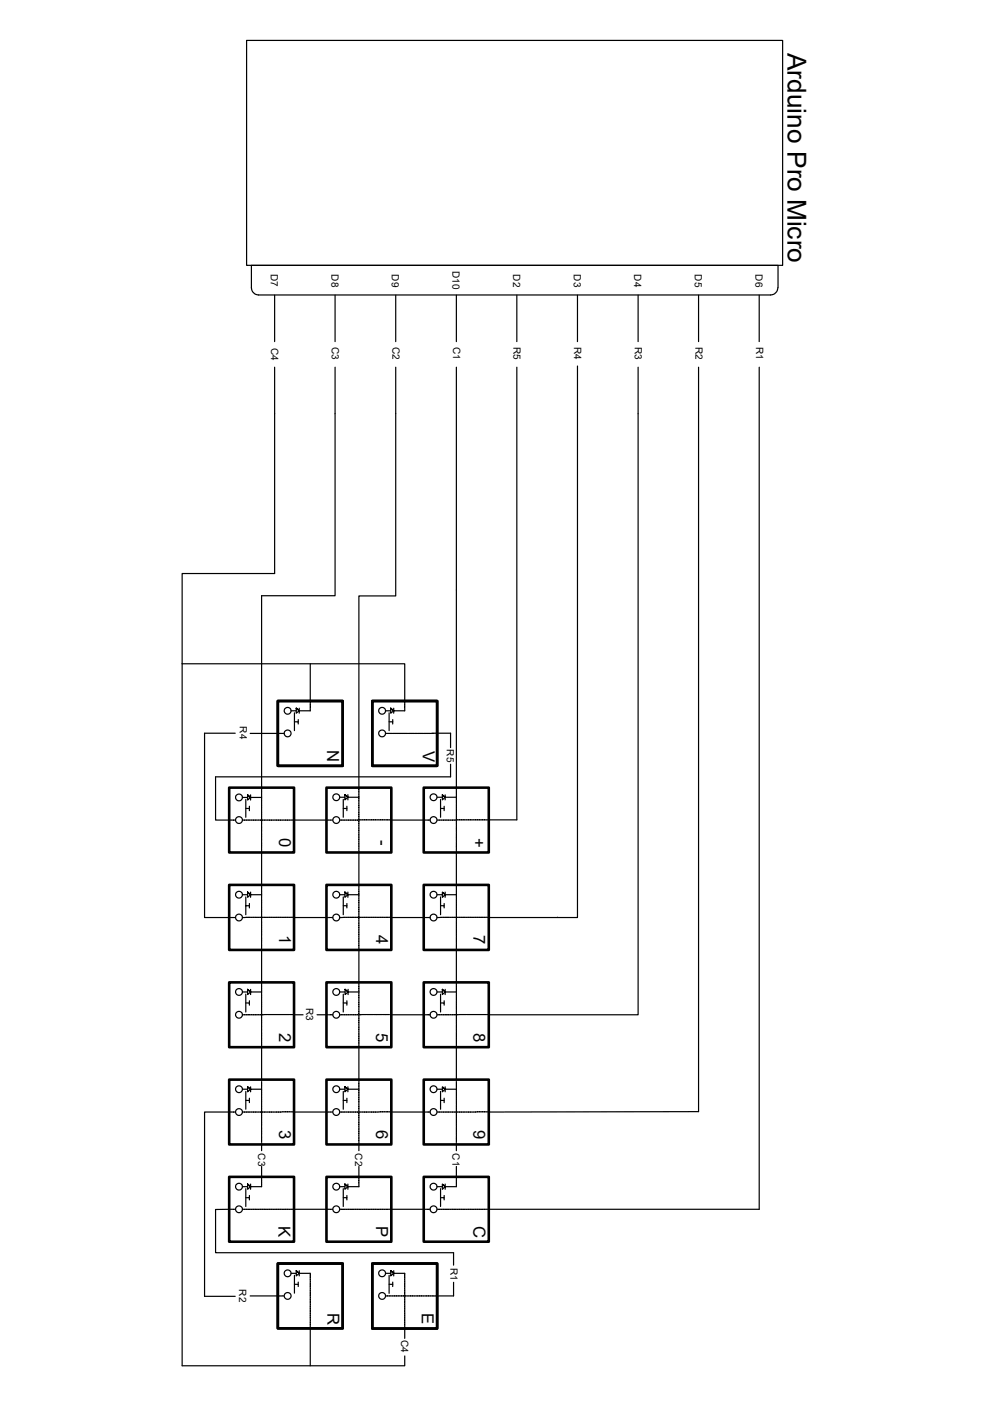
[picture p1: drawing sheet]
<svg xmlns="http://www.w3.org/2000/svg" width="210mm" height="297mm" viewBox="0 0 210 297" stroke-linecap="round" stroke-linejoin="round" font-family="sans-serif">
<defs><g id="words">
<text font-size="5.5" x="166.6" y="11.1" transform="rotate(90 166.6 11.1)">Arduino Pro Micro</text>
<g font-size="3.5">
<text x="69.2" y="158.7" transform="rotate(90 69.2 158.7)">N</text>
<text x="89.4" y="158.8" transform="rotate(90 89.4 158.8)">V</text>
<text x="59" y="177.3" transform="rotate(90 59 177.3)">0</text>
<text x="79.8" y="177.8" transform="rotate(90 79.8 177.8)">-</text>
<text x="100.2" y="177.3" transform="rotate(90 100.2 177.3)">+</text>
<text x="59" y="197.9" transform="rotate(90 59 197.9)">1</text>
<text x="79.6" y="197.9" transform="rotate(90 79.6 197.9)">4</text>
<text x="100.2" y="197.9" transform="rotate(90 100.2 197.9)">7</text>
<text x="59" y="218.5" transform="rotate(90 59 218.5)">2</text>
<text x="79.6" y="218.5" transform="rotate(90 79.6 218.5)">5</text>
<text x="100.2" y="218.5" transform="rotate(90 100.2 218.5)">8</text>
<text x="59" y="239.1" transform="rotate(90 59 239.1)">3</text>
<text x="79.6" y="239.1" transform="rotate(90 79.6 239.1)">6</text>
<text x="100.2" y="239.1" transform="rotate(90 100.2 239.1)">9</text>
<text x="58.9" y="259.4" transform="rotate(90 58.9 259.4)">K</text>
<text x="79.5" y="259.4" transform="rotate(90 79.5 259.4)">P</text>
<text x="100.1" y="259.4" transform="rotate(90 100.1 259.4)">C</text>
<text x="69.3" y="277.7" transform="rotate(90 69.3 277.7)">R</text>
<text x="89.2" y="277.7" transform="rotate(90 89.2 277.7)">E</text>
</g>
<g font-size="2.1">
<text x="57.3" y="57.9" transform="rotate(90 57.3 57.9)">D7</text>
<text x="70.1" y="58" transform="rotate(90 70.1 58)">D8</text>
<text x="82.9" y="58" transform="rotate(90 82.9 58)">D9</text>
<text x="95.7" y="57.3" transform="rotate(90 95.7 57.3)">D10</text>
<text x="108.5" y="58" transform="rotate(90 108.5 58)">D2</text>
<text x="121.4" y="58" transform="rotate(90 121.4 58)">D3</text>
<text x="134.2" y="58" transform="rotate(90 134.2 58)">D4</text>
<text x="147" y="58" transform="rotate(90 147 58)">D5</text>
<text x="159.8" y="58" transform="rotate(90 159.8 58)">D6</text>
<text x="57.4" y="73.5" transform="rotate(90 57.4 73.5)">C4</text>
<text x="70.2" y="73.4" transform="rotate(90 70.2 73.4)">C3</text>
<text x="83" y="73.4" transform="rotate(90 83 73.4)">C2</text>
<text x="95.8" y="73.4" transform="rotate(90 95.8 73.4)">C1</text>
<text x="108.6" y="73.4" transform="rotate(90 108.6 73.4)">R5</text>
<text x="121.5" y="73.4" transform="rotate(90 121.5 73.4)">R4</text>
<text x="134.3" y="73.4" transform="rotate(90 134.3 73.4)">R3</text>
<text x="147.1" y="73.4" transform="rotate(90 147.1 73.4)">R2</text>
<text x="159.9" y="73.4" transform="rotate(90 159.9 73.4)">R1</text>
<text x="50.8" y="153.7" transform="rotate(90 50.8 153.7)">R4</text>
<text x="94.5" y="158.5" transform="rotate(90 94.5 158.5)">R5</text>
<text x="64.8" y="213.2" transform="rotate(90 64.8 213.2)">R3</text>
<text x="54.6" y="244" transform="rotate(90 54.6 244)">C3</text>
<text x="75.1" y="244" transform="rotate(90 75.1 244)">C2</text>
<text x="95.7" y="244" transform="rotate(90 95.7 244)">C1</text>
<text x="95.3" y="268.3" transform="rotate(90 95.3 268.3)">R1</text>
<text x="50.6" y="272.8" transform="rotate(90 50.6 272.8)">R2</text>
<text x="84.8" y="283.5" transform="rotate(90 84.8 283.5)">C4</text>
</g>
</g></defs>
<g fill="none" stroke="#000" stroke-width=".25">
<path d="M52.2 8.6h113.3v47.5h-113.3zM58.1 77.7v43.6h-19.6v19.1M58.1 62.4v9.9M70.9 77.7v48.3h-15.6v41M70.9 62.4v9.9M83.7 77.7v48.4h-7.8v40.9M83.7 62.4v9.9M96.5 62.4v9.9M96.5 77.7v89.3M109.3 62.4v9.9M109.3 77.7v95.7h-6.3M122.1 77.4v116.7"/>
<path d="M122.1 62.4v9.9M135 77.7v137h-31.6M135 62.4v9.9M147.7 62.4v9.9M147.7 77.7v157.5h-44.7M160.6 62.4v9.9M160.6 77.7v178.1h-57.6M164.5 60.9v-4.8h-111.3v4.8a1.6 1.6 0 0 0 1.5 1.5h108.3a1.6 1.6 0 0 0 1.5-1.5M38.5 140.4h47.1v8.1M38.5 140.4v148.5h47.1v-2M49.7 155.1h-6.4v39h5.6M52.9 155.2h6.2"/>
<path d="M59.2 155.2h.4M59.7 155.2h.4M61.6 150.4h1.1M62.3 152.7h.8v.5M62.3 150.8v3.8M62.7 149.8v1.1l.6-.5-.6-.6 .6 .6h2.3v-.3M63.1 152.2v.5M63.3 149.8v1.1M65.6 140.4v8.1M65.6 148.7v.4M65.6 149.1v.4M65.6 149.6v.4"/>
<path d="M81.5 155.2h.5M81.6 150.4h1M82 155.2h.4M82.3 152.7h.8v.5M82.3 150.8v3.8M82.5 155.2h.4M82.6 149.8v1.1l.7-.5-.7-.6 .7 .6h2.3v-.3M83 155.2h.4M83.1 152.2v.5M83.3 149.8v1.1M83.5 155.2h.4M83.9 155.2h.4"/>
<path d="M84.4 155.2h.4M84.9 155.2h.4M85.4 155.2h.4M85.6 148.6v.5M85.6 149.1v.4M85.6 149.6v.4M85.9 155.2h.3M86.4 155.2h.3M86.8 155.2h.4M87.3 155.2h.4M87.8 155.2h.4M88.3 155.2h.3"/>
<path d="M88.7 155.2h.4M89.2 155.2h.4M89.7 155.2h.4M90.2 155.2h.4M90.6 155.2h.4M91.5 155.1l-.4 .1M91.6 155.1h.4M92.1 155.1h3.2v3.1M48.9 173.5h.4M49.4 173.5h.4M51.3 173.5h.4M51.3 168.7h1.1"/>
<path d="M51.8 173.5h.4M52 171h.7v.5M52 169.1v3.8M52.2 173.5h.4M52.4 168.1v1.1l.6-.5-.6-.6 .6 .6h2.3M52.7 173.5h.4M52.7 170.6v.4M53 168.1v1.1M53.2 173.5h.4M53.7 173.5h.4M54.1 173.5h.4M54.7 173.5h.3"/>
<path d="M55.1 173.5h.4M55.3 167.1v.4M55.3 167.6v.3M55.3 168.1v.3M55.3 168.5v.4M55.3 169v.4M55.3 169.5v.3M55.3 170v.3M55.3 170.4v.4M55.3 170.9v.4M55.3 171.4v.4M55.3 171.9v.4"/>
<path d="M55.3 172.3v.4M55.3 172.8v.4M55.3 173.3v.4M55.3 173.8v.4M55.3 174.2v.4M55.3 174.8v.3M55.3 175.2v.4M55.3 175.7v.4M55.3 176.2v.4M55.3 176.7v.3M55.3 177.1v.4M55.3 177.6v.4"/>
<path d="M55.3 178.1v.4M55.3 178.6v.3M55.3 179v.4M55.3 179.5v.4M55.6 173.5h.4M56 173.5h.4M56.6 173.5h.3M57 173.5h.4M57.5 173.5h.4M58 173.5h.4M58.5 173.5h.3M58.9 173.5h.4"/>
<path d="M59.4 173.5h.4M59.9 173.5h.4M60.4 173.5h.3M60.8 173.5h.4M61.3 173.5h.4M61.8 173.5h7.6M69.5 173.5h.4M70 173.5h.4M71.8 173.5h.5M71.8 168.7h1.1M72.3 173.5h.4M72.6 171h.8v.5"/>
<path d="M72.6 169.1v3.8M72.8 173.5h.4M72.9 168.1v1.1l.7-.5-.7-.6 .7 .6h2.3M73.3 173.5h.4M73.4 170.6v.4M73.6 168.1v1.1M73.8 173.5h.4M74.3 173.5h.3M74.7 173.5h.4M75.2 173.5h.4M75.9 167.1v.4M75.9 167.6v.3"/>
<path d="M75.9 168.1v.3M75.9 168.5v.4M75.9 169v.4M75.9 169.5v.3M75.9 170v.3M75.9 170.4v.4M75.9 170.9v.4M75.9 171.4v.4M75.9 171.9v.4M75.9 172.3v.4M75.9 172.8v.4M75.9 173.3v.4"/>
<path d="M75.9 173.8v.4M75.9 174.2v.4M75.9 174.8v.3M75.9 175.2v.4M75.9 175.7v.4M75.9 176.2v.4M75.9 176.7v.3M75.9 177.1v.4M75.9 177.6v.4M75.9 178.1v.4M75.9 178.6v.3M75.9 179v.4"/>
<path d="M75.9 179.5v.4M76.1 173.4l-.4 .1M76.2 173.4h.3M76.7 173.4h.3M77.1 173.4h.4M77.6 173.4h.4M78.1 173.4h.4M78.6 173.4h.4M79 173.4h.4M79.5 173.4h.4M80 173.4h.4M80.5 173.4h.4"/>
<path d="M80.9 173.4h.4M81.4 173.4h.4M81.9 173.4h.4M82.4 173.4h.4M82.8 173.5h7.2M90.1 173.5h.4M90.6 173.5h.4M92.5 168.7h1.1M92.5 173.5h.3M92.9 173.5h.4M93.2 171h.7v.5M93.2 169.1v3.8"/>
<path d="M93.4 173.5h.4M93.6 168.1v1.1l.5-.5-.5-.6 .5 .6h2.4M93.9 173.5h.4M93.9 170.6v.4M94.1 168.1v1.1M94.4 173.5h.3M94.8 173.5h.4M95.3 161.7v2.6h-49.7v9.2h3.3M95.3 173.5h.4M95.8 173.5h.4M96.5 167.1v.4M96.5 167.6v.3"/>
<path d="M96.5 168.1v.3M96.5 168.5v.4M96.5 169v.4M96.5 169.5v.3M96.5 170v.3M96.5 170.4v.4M96.5 170.9v.4M96.5 171.4v.4M96.5 171.9v.4M96.5 172.3v.4M96.5 172.8v.4M96.5 173.3v.4"/>
<path d="M96.5 173.8v.4M96.5 174.2v.4M96.5 174.8v.3M96.5 175.2v.4M96.5 175.7v.4M96.5 176.2v.4M96.5 176.7v.3M96.5 177.1v.4M96.5 177.6v.4M96.5 178.1v.4M96.5 178.6v.3M96.5 179v.4"/>
<path d="M96.5 179.5v.4M96.6 173.4l-.3 .1M96.8 173.4h.4M97.2 173.4h.4M97.7 173.4h.4M98.2 173.4h.4M98.7 173.4h.4M99.1 173.4h.4M99.6 173.4h.4M100.1 173.4h.4M100.6 173.4h.4M101 173.4h.4"/>
<path d="M101.5 173.4h.4M102 173.4h.4M102.5 173.4h.4M48.9 194.1h.4M49.4 194.1h.4M51.3 194.1h.4M51.3 189.3h1.1M52 189.7v3.8M52 191.6h.3M52.2 194.1h-.4M52.2 194.1h.4M52.4 188.7v1.1l.6-.5-.6-.6 .6 .6h2.3"/>
<path d="M52.4 191.6h.3v.5M52.7 194.1h.4M52.7 191.1v.5M53 188.7v1.1M53.2 194.1h.4M53.7 194.1h.4M54.1 194.1h.4M54.7 194.1h.3M55.1 194.1h.4M55.3 180v7.6M55.3 187.7v.3M55.3 188.2v.4"/>
<path d="M55.3 188.6v.4M55.3 189.1v.4M55.3 189.6v.3M55.3 190.1v.4M55.3 190.5v.4M55.3 191v.4M55.3 191.5v.4M55.3 192v.4M55.3 192.4v.4M55.3 192.9v.4M55.3 193.4v.4M55.3 193.9v.4"/>
<path d="M55.3 194.4v.3M55.3 194.9v.3M55.3 195.3v.4M55.3 195.8v.4M55.3 196.3v.4M55.3 196.8v.3M55.3 197.2v.4M55.3 197.7v.4M55.3 198.2v.4M55.3 198.7v.4M55.3 199.1v.4M55.3 199.6v.4"/>
<path d="M55.6 194.1h.4M56 194.1h.4M56.6 194.1h.3M57 194.1h.4M57.5 194.1h.4M58 194.1h.4M58.5 194.1h.3M58.9 194.1h.4M59.4 194.1h.4M59.9 194.1h.4M60.4 194.1h.3M60.8 194.1h.4"/>
<path d="M61.3 194.1h.4M61.8 194.1h.4M69.4 194.1h-7.2M69.5 194.1h.4M70 194.1h.4M71.8 194.1h.5M71.8 189.3h1.1M72.6 191.6h.8v.5M72.6 189.7v3.8M72.7 194.1h-.4M72.8 194.1h.4M72.9 188.7v1.1l.7-.5-.7-.6 .7 .6h2.3"/>
<path d="M73.3 194.1h.4M73.4 191.1v.5M73.6 188.7v1.1M73.8 194.1h.4M74.3 194.1h.3M74.7 194.1h.4M75.2 194.1h.4M75.7 194.1h.4M75.9 180v7.6M75.9 187.7v.3M75.9 188.2v.4M75.9 188.6v.4"/>
<path d="M75.9 189.1v.4M75.9 189.6v.3M75.9 190.1v.4M75.9 190.5v.4M75.9 191v.4M75.9 191.5v.4M75.9 192v.4M75.9 192.4v.4M75.9 192.9v.4M75.9 193.4v.4M75.9 193.9v.4M75.9 194.4v.3"/>
<path d="M75.9 194.9v.3M75.9 195.3v.4M75.9 195.8v.4M75.9 196.3v.4M75.9 196.8v.3M75.9 197.2v.4M75.9 197.7v.4M75.9 198.2v.4M75.9 198.7v.4M75.9 199.1v.4M75.9 199.6v.4M76.2 194.1h.3"/>
<path d="M76.7 194.1h.3M77.1 194.1h.4M77.6 194.1h.4M78.1 194.1h.4M78.6 194.1h.4M79 194.1h.4M79.5 194.1h.4M80 194.1h.4M80.5 194.1h.4M80.9 194.1h.4M81.4 194.1h.4M81.9 194.1h.4"/>
<path d="M82.4 194.1h.4M90 194.1h-7.2M90.1 194.1h.4M90.6 194.1h.4M92.5 189.3h1.1M92.5 194.1h.3M93.2 191.6h.7v.5M93.2 189.7v3.8M93.3 194.1h-.4M93.4 194.1h.4M93.6 188.7v1.1l.5-.5-.5-.6 .5 .6h2.4M93.9 194.1h.4"/>
<path d="M93.9 191.1v.5M94.1 188.7v1.1M94.4 194.1h.3M94.8 194.1h.4M95.3 194.1h.4M95.8 194.1h.4M96.3 194.1h.3M96.5 187.7v.3M96.5 188.2v.4M96.5 188.6v.4M96.5 189.1v.4M96.5 189.6v.3"/>
<path d="M96.5 190.1v.4M96.5 190.5v.4M96.5 191v.4M96.5 191.5v.4M96.5 192v.4M96.5 192.4v.4M96.5 192.9v.4M96.5 193.4v.4M96.5 193.9v.4M96.5 194.4v.3M96.5 194.9v.3M96.5 195.3v.4"/>
<path d="M96.5 195.8v.4M96.5 196.3v.4M96.5 196.8v.3M96.5 197.2v.4M96.5 197.7v.4M96.5 198.2v.4M96.5 198.7v.4M96.5 199.1v.4M96.5 199.6v.4M96.5 180v7.6M96.8 194.1h.4M97.2 194.1h.4"/>
<path d="M97.7 194.1h.4M98.2 194.1h.4M98.7 194.1h.4M99.1 194.1h.4M99.6 194.1h.4M100.1 194.1h.4M100.6 194.1h.4M101 194.1h.4M101.5 194.1h.4M102 194.1h.4M102.5 194.1h.4M103 194.1h.4"/>
<path d="M103.4 194.1h18.7M117.9 194.1h.1M51.3 214.7h.4M51.3 209.8h1.1M51.8 214.7h.4M52 212.2h.7v.4M52 210.3v3.8M52.2 214.7h.4M52.4 209.3v1.1l.6-.6-.6-.5 .6 .5h2.3M52.7 214.7h.4M52.7 211.7v.5M53 209.3v1.1"/>
<path d="M53.2 214.7h.4M53.7 214.7h.4M54.1 214.7h.4M54.7 214.7h.3M55.1 214.7h.4M55.3 200.6v7.6M55.3 200.1v.4M55.3 208.2v.5M55.3 208.7v.4M55.3 209.2v.4M55.3 209.7v.4M55.3 210.2v.4"/>
<path d="M55.3 210.7v.3M55.3 211.1v.4M55.3 211.6v.4M55.3 212.1v.4M55.3 212.6v.3M55.3 213v.4M55.3 213.5v.4M55.3 214v.4M55.3 214.5v.3M55.3 215v.3M55.3 215.4v.4M55.3 215.9v.4"/>
<path d="M55.3 216.4v.3M55.3 216.9v.4M55.3 217.3v.4M55.3 217.8v.4M55.3 218.3v.4M55.3 218.8v.4M55.3 219.2v.4M55.3 219.7v.4M56 214.6l-.4 .1M56 214.6h.4M56.6 214.6h.3M57 214.6h.4"/>
<path d="M57.5 214.6h.4M58 214.6h.4M58.5 214.6h.3M58.9 214.6h.4M59.4 214.6h.4M59.9 214.6h.4M60.4 214.6h.3M60.8 214.6h.4M61.3 214.6h.4M61.8 214.6h.4M62.2 214.7h1.9M67.1 214.7h2.3"/>
<path d="M69.6 214.7h.3M70 214.7h.4M71.9 209.8h1.1M71.9 214.7h.4M72.3 214.7h.5M72.6 212.2h.8v.4M72.6 210.3v3.8M72.9 214.7h.3M73 209.3v1.1l.6-.6-.6-.5 .6 .5h2.3M73.3 214.7h.4M73.4 211.7v.5M73.6 209.3v1.1"/>
<path d="M73.8 214.7h.4M74.3 214.7h.4M74.8 214.7h.3M75.2 214.7h.4M75.7 214.7h.4M75.9 200.6v7.6M75.9 200.1v.4M75.9 208.2v.5M75.9 208.7v.4M75.9 209.2v.4M75.9 209.7v.4M75.9 210.2v.4"/>
<path d="M75.9 210.7v.3M75.9 211.1v.4M75.9 211.6v.4M75.9 212.1v.4M75.9 212.6v.3M75.9 213v.4M75.9 213.5v.4M75.9 214v.4M75.9 214.5v.3M75.9 215v.3M75.9 215.4v.4M75.9 215.9v.4"/>
<path d="M75.9 216.4v.3M75.9 216.9v.4M75.9 217.3v.4M75.9 217.8v.4M75.9 218.3v.4M75.9 218.8v.4M75.9 219.2v.4M75.9 219.7v.4M76.6 214.6l-.4 .1M76.7 214.6h.3M77.1 214.6h.4M77.6 214.6h.4"/>
<path d="M78.1 214.6h.4M78.6 214.6h.4M79.1 214.6h.4M79.5 214.6h.4M80 214.6h.4M80.5 214.6h.4M81 214.6h.4M81.4 214.6h.4M81.9 214.6h.4M82.4 214.6h.4M82.8 214.7h7.2M90.1 214.7h.4"/>
<path d="M90.6 214.7h.4M92.5 209.8h1.1M92.5 214.7h.3M92.9 214.7h.4M93.2 212.2h.7v.4M93.2 210.3v3.8M93.4 214.7h.4M93.6 209.3v1.1l.5-.6-.5-.5 .5 .5h2.4M93.9 214.7h.4M93.9 211.7v.5M94.1 209.3v1.1M94.4 214.7h.3"/>
<path d="M94.8 214.7h.4M95.3 214.7h.4M95.8 214.7h.4M96.3 214.7h.3M96.5 200.1v.4M96.5 208.2v.5M96.5 208.7v.4M96.5 209.2v.4M96.5 209.7v.4M96.5 210.2v.4M96.5 210.7v.3M96.5 211.1v.4"/>
<path d="M96.5 211.6v.4M96.5 212.1v.4M96.5 212.6v.3M96.5 213v.4M96.5 213.5v.4M96.5 214v.4M96.5 214.5v.3M96.5 215v.3M96.5 215.4v.4M96.5 215.9v.4M96.5 216.4v.3M96.5 216.9v.4"/>
<path d="M96.5 217.3v.4M96.5 217.8v.4M96.5 218.3v.4M96.5 218.8v.4M96.5 219.2v.4M96.5 219.7v.4M96.5 200.6v7.6M97.2 214.6l-.4 .1M97.2 214.6h.4M97.7 214.6h.4M98.2 214.6h.4M98.7 214.6h.4"/>
<path d="M99.1 214.6h.4M99.6 214.6h.4M100.1 214.6h.4M100.6 214.6h.4M101 214.6h.4M101.5 214.6h.4M102 214.6h.4M102.5 214.6h.4M103 214.6h.4M48.9 235.2h-5.6v39h6.4M48.9 235.2h.4M49.4 235.2h.4"/>
<path d="M51.3 235.2h.4M51.3 230.4h1.1M51.8 235.2h.4M52 232.8h.7v.5M52 230.9v3.8M52.2 235.2h.4M52.4 229.9v1.1l.6-.6-.6-.5 .6 .5h2.3M52.7 235.2h.4M52.7 232.3v.5M53 229.9v1.1M53.2 235.2h.4M53.7 235.2h.4"/>
<path d="M54.1 235.2h.4M54.7 235.2h.3M55.1 235.2h.4M55.3 221.1v7.6M55.3 220.2v.4M55.3 220.7v.4M55.3 228.9v.3M55.3 229.3v.4M55.3 229.8v.4M55.3 230.3v.4M55.3 230.8v.3M55.3 231.2v.4"/>
<path d="M55.3 231.7v.4M55.3 232.2v.4M55.3 232.7v.3M55.3 233.1v.4M55.3 233.6v.4M55.3 234.1v.4M55.3 234.6v.4M55.3 235.1v.4M55.3 235.5v.4M55.3 236v.4M55.3 236.5v.4M55.3 237v.4"/>
<path d="M55.3 237.4v.4M55.3 237.9v.4M55.3 238.4v.4M55.3 238.9v.4M55.3 239.4v.3M55.3 239.8v.4M55.6 235.2h.4M56 235.2h.4M56.6 235.2h.3M57 235.2h.4M57.5 235.2h.4M58 235.2h.4"/>
<path d="M58.5 235.2h.3M58.9 235.2h.4M59.8 235.2h-.4M59.9 235.2h.4M60.4 235.2h.3M60.8 235.2h.4M61.3 235.2h.4M61.8 235.2h.4M62.2 235.2h7.2M69.5 235.2h.4M70 235.2h.4M71.8 235.2h.5"/>
<path d="M71.8 230.4h1.1M72.3 235.2h.4M72.6 232.8h.8v.5M72.6 230.9v3.8M72.8 235.2h.4M72.9 229.9v1.1l.7-.6-.7-.5 .7 .5h2.3M73.3 235.2h.4M73.4 232.3v.5M73.6 229.9v1.1M73.8 235.2h.4M74.3 235.2h.3M74.7 235.2h.4"/>
<path d="M75.2 235.2h.4M75.7 235.2h.4M75.9 221.1v7.6M75.9 220.2v.4M75.9 220.7v.4M75.9 228.9v.3M75.9 229.3v.4M75.9 229.8v.4M75.9 230.3v.4M75.9 230.8v.3M75.9 231.2v.4M75.9 231.7v.4"/>
<path d="M75.9 232.2v.4M75.9 232.7v.3M75.9 233.1v.4M75.9 233.6v.4M75.9 234.1v.4M75.9 234.6v.4M75.9 235.1v.4M75.9 235.5v.4M75.9 236v.4M75.9 236.5v.4M75.9 237v.4M75.9 237.4v.4"/>
<path d="M75.9 237.9v.4M75.9 238.4v.4M75.9 238.9v.4M75.9 239.4v.3M75.9 239.8v.4M76.2 235.2h.3M76.7 235.2h.3M77.1 235.2h.4M77.6 235.2h.4M78.1 235.2h.4M78.6 235.2h.4M79 235.2h.4"/>
<path d="M79.5 235.2h.4M80.4 235.2h-.4M80.5 235.2h.4M80.9 235.2h.4M81.4 235.2h.4M81.9 235.2h.4M82.4 235.2h.4M82.8 235.2h7.2M90.1 235.2h.4M90.6 235.2h.4M92.5 230.4h1.1M92.5 235.2h.3"/>
<path d="M92.9 235.2h.4M93.2 232.8h.7v.5M93.2 230.9v3.8M93.4 235.2h.4M93.6 229.9v1.1l.5-.6-.5-.5 .5 .5h2.4M93.9 235.2h.4M93.9 232.3v.5M94.1 229.9v1.1M94.4 235.2h.3M94.8 235.2h.4M95.3 235.2h.4M95.8 235.2h.4"/>
<path d="M96.3 235.2h.3M96.5 220.2v.4M96.5 220.7v.4M96.5 228.9v.3M96.5 229.3v.4M96.5 229.8v.4M96.5 230.3v.4M96.5 230.8v.3M96.5 231.2v.4M96.5 231.7v.4M96.5 232.2v.4M96.5 232.7v.3"/>
<path d="M96.5 233.1v.4M96.5 233.6v.4M96.5 234.1v.4M96.5 234.6v.4M96.5 235.1v.4M96.5 235.5v.4M96.5 236v.4M96.5 236.5v.4M96.5 237v.4M96.5 237.4v.4M96.5 237.9v.4M96.5 238.4v.4"/>
<path d="M96.5 238.9v.4M96.5 239.4v.3M96.5 239.8v.4M96.5 221.1v7.6M96.8 235.2h.4M97.2 235.2h.4M97.7 235.2h.4M98.2 235.2h.4M98.7 235.2h.4M99.1 235.2h.4M99.6 235.2h.4M100.1 235.2h.4"/>
<path d="M101 235.2h-.4M101 235.2h.4M101.5 235.2h.4M102 235.2h.4M102.5 235.2h.4M48.9 255.8l-3.3 .1v9.1h50.3v2.6M48.9 255.8h.4M49.4 255.8h.4M51.3 255.8h.4M51.3 251h1.1M51.8 255.8h.4M52 253.4h.7v.4"/>
<path d="M52 251.5v3.7M52.2 255.8h.4M52.4 250.5v1.1l.6-.6-.6-.5 .6 .5h2.3v-.3M52.7 255.8h.4M52.7 252.9v.5M53 250.5v1.1M53.2 255.8h.4M53.7 255.8h.4M54.1 255.8h.4M54.7 255.8h.3M55.1 255.8h.4M55.3 246.8v2.4"/>
<path d="M55.3 241.8v1.6M55.3 240.3v.4M55.3 240.8v.4M55.3 241.3v.3M55.3 249.3v.4M55.3 249.8v.4M55.3 250.3v.4M55.6 255.8h.4M56 255.8h.4M56.6 255.8h.3M57 255.8h.4M57.5 255.8h.4"/>
<path d="M58 255.8h.4M58.5 255.8h.3M58.9 255.8h.4M59.4 255.8h.4M59.9 255.8h.4M60.4 255.8h.3M60.8 255.8h.4M61.3 255.8h.4M61.8 255.8h7.6M69.5 255.8h.4M70 255.8h.4M71.8 255.8h.5"/>
<path d="M71.8 251h1.1M72.3 255.8h.4M72.6 253.4h.8v.4M72.6 251.5v3.7M72.8 255.8h.4M72.9 250.5v1.1l.7-.6-.7-.5 .7 .5h2.3v-.3M73.3 255.8h.4M73.4 252.9v.5M73.6 250.5v1.1M73.8 255.8h.4M74.3 255.8h.3M74.7 255.8h.4"/>
<path d="M75.2 255.8h.4M75.7 255.8h.4M75.9 246.8v2.4M75.9 241.8v1.6M75.9 240.3v.4M75.9 240.8v.4M75.9 241.3v.3M75.9 249.3v.4M75.9 249.8v.4M75.9 250.3v.4M76.2 255.8h.3M76.7 255.8h.3"/>
<path d="M77.1 255.8h.4M77.6 255.8h.4M78.1 255.8h.4M78.6 255.8h.4M79 255.8h.4M79.5 255.8h.4M80 255.8h.4M80.5 255.8h.4M80.9 255.8h.4M81.4 255.8h.4M81.9 255.8h.4M82.4 255.8h7.6"/>
<path d="M90.1 255.8h.4M90.6 255.8h.4M92.5 251h1.1M92.5 255.8h.3M92.9 255.8h.4M93.2 253.4h.7v.4M93.2 251.5v3.7M93.4 255.8h.4M93.6 250.5v1.1l.5-.6-.5-.5 .5 .5h2.4v-.3M93.9 255.8h.4M93.9 252.9v.5M94.1 250.5v1.1"/>
<path d="M94.4 255.8h.3M94.8 255.8h.4M95.3 255.8h.4M95.8 255.8h.4M96.3 255.8h.3M96.5 240.3v.4M96.5 240.8v.4M96.5 241.3v.3M96.5 249.3v.4M96.5 249.8v.4M96.5 250.3v.4M96.5 246.8v2.4"/>
<path d="M96.5 241.8v1.6M96.8 255.8h.4M97.2 255.8h.4M97.7 255.8h.4M98.2 255.8h.4M98.7 255.8h.4M99.1 255.8h.4M99.6 255.8h.4M100.1 255.8h.4M100.6 255.8h.4M101 255.8h.4M101.5 255.8h.4"/>
<path d="M102 255.8h.4M102.5 255.8h.4M52.9 274.2h6.2M59.2 274.2h.4M59.7 274.2h.4M61.6 269.4h1.1M62.3 271.7h.8v.5M62.3 269.8v3.8M62.7 268.8v1.1l.6-.5-.6-.6 .6 .6h2.3v.3M63.1 271.2v.5M63.3 268.8v1.1M65.6 269.7v.4"/>
<path d="M65.6 270.2v.4M65.6 270.7v.4M65.6 271.2v.4M65.6 271.7v.3M65.6 272.1v.4M65.6 272.6v.4M65.6 273.1v.4M65.6 273.6v.3M65.6 274v.4M65.6 274.5v.4M65.6 275v.4M65.6 275.5v.3"/>
<path d="M65.6 276v.4M65.6 276.4v.4M65.6 276.9v.4M65.6 277.4v.4M65.6 277.9v.4M65.6 278.3v.4M65.6 278.8v.4M65.6 279.3v.4M65.6 279.8v.4M81.5 274.2h.5M81.6 269.4h1M82 274.2h.4"/>
<path d="M82.3 271.7h.8v.5M82.3 269.8v3.8M82.5 274.2h.4M82.6 268.8v1.1l.7-.5-.7-.6 .7 .6h2.3v.3M83 274.2h.4M83.1 271.2v.5M83.3 268.8v1.1M83.5 274.2h.4M83.9 274.2h.4M84.4 274.2h.4M84.9 274.2h.4M85.4 274.2h.4"/>
<path d="M85.6 269.7v.4M85.6 270.2v.4M85.6 270.7v.4M85.6 271.2v.4M85.6 271.7v.3M85.6 272.1v.4M85.6 272.6v.4M85.6 273.1v.4M85.6 273.6v.3M85.6 274.1v.3M85.6 274.5v.4M85.6 275v.4"/>
<path d="M85.6 275.5v.3M85.6 276v.4M85.6 276.4v.4M85.6 276.9v.4M85.6 277.4v.4M85.6 277.9v.4M85.6 278.3v.4M85.6 278.8v.4M85.6 279.3v.4M85.6 279.8v.4M85.9 274.2h.3M86.4 274.2h.3"/>
<path d="M86.8 274.2h.4M87.3 274.2h.4M87.8 274.2h.4M88.3 274.2h.3M88.7 274.2h.4M89.2 274.2h.4M89.7 274.2h.4M90.2 274.2h.4M90.6 274.2h.4M91.1 274.2h.4M91.6 274.2h.4M95.9 271.3v2.9h-3.8"/>
<path d="M65.6 280.2v.4M65.6 280.8v8.1M85.6 280.8v2.3M85.6 280.2v.4"/>
<circle cx="60.8" cy="155.1" r=".73"/>
<circle cx="60.8" cy="150.4" r=".73"/>
<circle cx="80.8" cy="155.1" r=".73"/>
<circle cx="80.8" cy="150.4" r=".73"/>
<circle cx="50.5" cy="173.5" r=".73"/>
<circle cx="50.5" cy="168.7" r=".73"/>
<circle cx="71.1" cy="173.5" r=".73"/>
<circle cx="71.1" cy="168.6" r=".73"/>
<circle cx="91.7" cy="173.5" r=".73"/>
<circle cx="91.7" cy="168.6" r=".73"/>
<circle cx="50.5" cy="194.1" r=".73"/>
<circle cx="50.5" cy="189.3" r=".73"/>
<circle cx="71.1" cy="194.1" r=".73"/>
<circle cx="71.1" cy="189.3" r=".73"/>
<circle cx="91.7" cy="194.1" r=".73"/>
<circle cx="91.7" cy="189.3" r=".73"/>
<circle cx="50.5" cy="214.7" r=".73"/>
<circle cx="50.5" cy="209.8" r=".73"/>
<circle cx="71.1" cy="209.8" r=".73"/>
<circle cx="71.1" cy="214.7" r=".73"/>
<circle cx="91.7" cy="214.7" r=".73"/>
<circle cx="91.7" cy="209.8" r=".73"/>
<circle cx="50.5" cy="235.2" r=".73"/>
<circle cx="50.5" cy="230.4" r=".73"/>
<circle cx="71.1" cy="230.4" r=".73"/>
<circle cx="71.1" cy="235.2" r=".73"/>
<circle cx="91.7" cy="235.2" r=".73"/>
<circle cx="91.7" cy="230.4" r=".73"/>
<circle cx="50.5" cy="255.8" r=".73"/>
<circle cx="50.5" cy="251" r=".73"/>
<circle cx="71.1" cy="251" r=".73"/>
<circle cx="71.1" cy="255.8" r=".73"/>
<circle cx="91.7" cy="255.8" r=".73"/>
<circle cx="91.7" cy="251" r=".73"/>
<circle cx="60.8" cy="274.1" r=".73"/>
<circle cx="60.8" cy="269.4" r=".73"/>
<circle cx="80.8" cy="274.1" r=".73"/>
<circle cx="80.8" cy="269.4" r=".73"/>
</g>
<g fill="none" stroke="#000" stroke-width=".55">
<path d="M58.8 148.3h13.7v13.7h-13.7zM78.7 148.3h13.8v13.7h-13.8zM48.5 166.6h13.7v13.7h-13.7zM69 166.6h13.8v13.7h-13.8zM89.6 166.6h13.8v13.7h-13.8zM48.5 187.2h13.7v13.8h-13.7zM69 187.2h13.8v13.8h-13.8zM89.6 187.2h13.8v13.8h-13.8zM48.5 207.8h13.7v13.7h-13.7zM69 207.8h13.8v13.7h-13.8zM89.6 207.8h13.8v13.7h-13.8zM48.5 228.4h13.7v13.7h-13.7z"/>
<path d="M69 228.4h13.8v13.7h-13.8zM89.6 228.4h13.8v13.7h-13.8zM48.5 249h13.7v13.7h-13.7zM69 249h13.8v13.7h-13.8zM89.6 249h13.8v13.7h-13.8zM58.8 267.3h13.7v13.7h-13.7zM78.7 267.3h13.8v13.8h-13.8z"/>
</g>
<use href="#words"/>
</svg>
